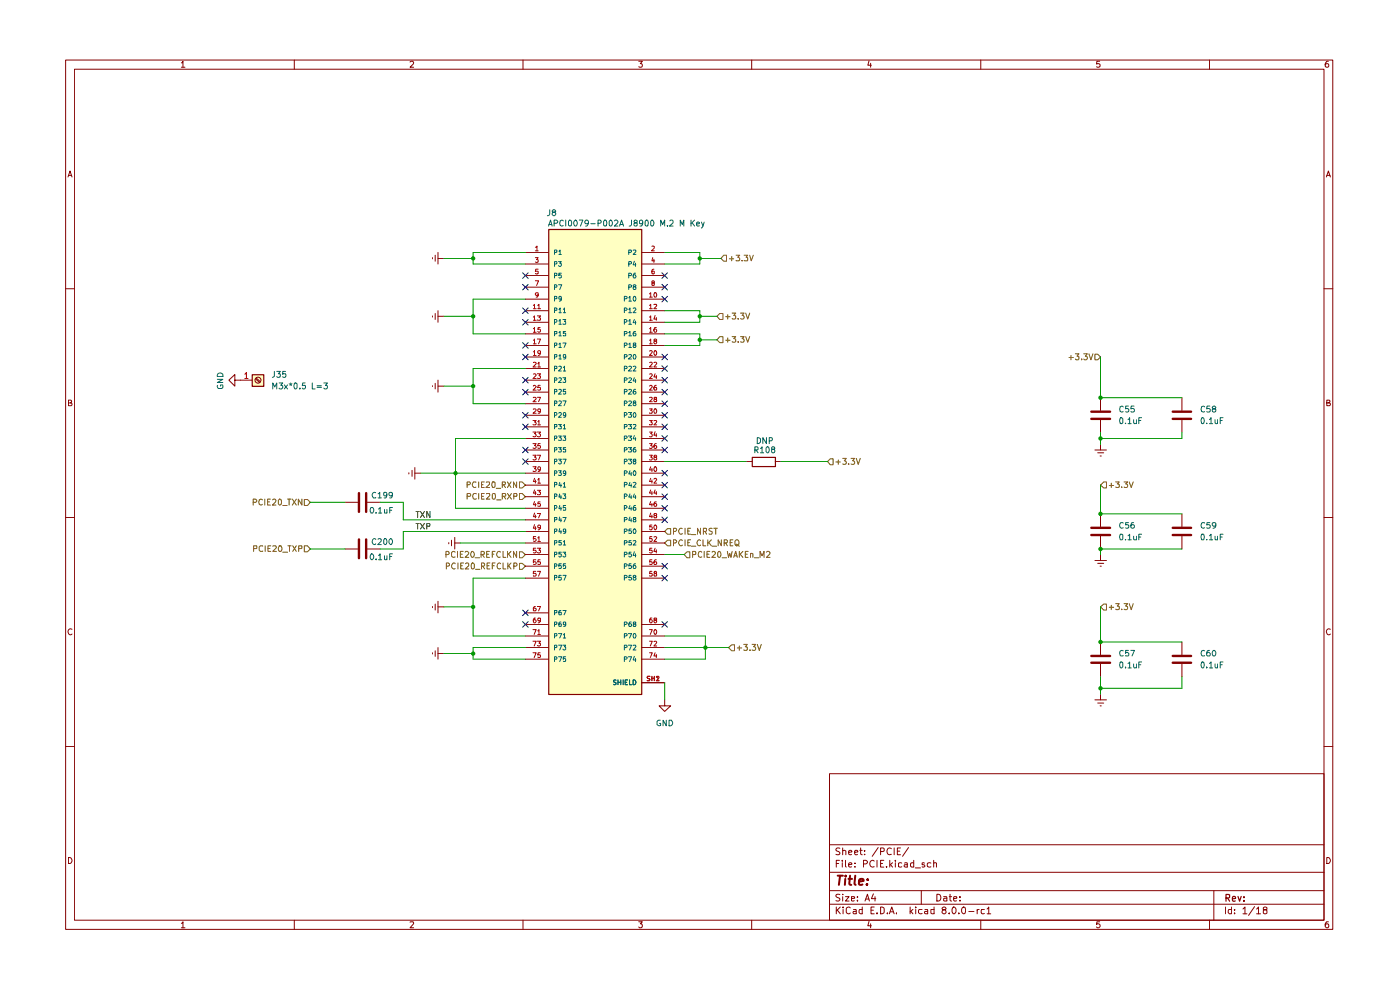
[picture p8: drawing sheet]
<svg xmlns="http://www.w3.org/2000/svg" width="297mm" height="210mm" viewBox="0 0 297 210" stroke-linecap="round" stroke-linejoin="round" font-family="sans-serif">
<g fill="none" stroke="#840000" stroke-width=".21">
<path d="M13.9 12.7h268.8v184.4h-268.8zM15.8 14.7h265.1v180.5h-265.1zM38.5 13.3h.1l.2-.3v1.3M38.5 14.3h.7M62.4 12.7v2M87 13.2l.5-.2 .3 .2-.1 .4-.7 .7h.8M110.9 12.7v2M135.5 13h.8l-.5 .5 .4 .1v.6h-.7M159.5 12.7v2M184.4 12.9l-.3 .9h.8M184.7 13.4v.9M208.1 12.7v2"/>
<path d="M233.3 13h-.6l-.1 .6h.7v.6h-.7M256.6 12.7v2M281.8 13a.71 .71 0 0 0-.7 .5 .71 .71 0 0 0 .3 .8l.4-.1v-.6l-.4-.1-.3 .3M14.4 37.5l.5-1.2 .4 1.2M14.5 37.2h.7M281.4 37.5l.4-1.2 .4 1.2M281.5 37.2h.6M13.9 61.3h1.9M280.9 61.3h1.8M14.5 85.5h.4l.3-.3-.2-.3h-.5v1.2h.6l.2-.5-.4-.1M281.5 85.5h.4l.2-.3-.1-.3h-.5v1.2h.6l.1-.5-.3-.1M13.9 109.8h1.9"/>
<path d="M280.9 109.8h1.8M15.3 133.5a.59 .59 0 0 0-.9 .5 .59 .59 0 0 0 .8 .6l.1-.1M282.2 133.5a.59 .59 0 0 0-.8 .5 .59 .59 0 0 0 .7 .6l.1-.1M13.9 158.4h1.9M280.9 158.4h1.8M176 164.1h104.9v31.1h-104.9zM176 179.2h104.9M178.2 180l-.6-.1-.3 .2 .1 .4 .8 .4-.1 .3h-.8M178.8 179.9v1.4M182.6 179.9v1.2l.3 .2M186.3 179.8l-1.3 1.8M189.7 179.9v1.4"/>
<path d="M191 179.9h-.6v1.4h.6M192.7 179.8l-1.2 1.8M14.5 181.9a.65 .65 0 0 1 .8 .6 .65 .65 0 0 1-.8 .7zM38.5 195.9l.3-.4v1.3M38.5 196.8h.7M62.4 195.2v1.9M87 195.6l.7-.1 .1 .3-.8 1h.8M110.9 195.2v1.9M135.5 195.5h.8l-.5 .5 .5 .2-.1 .5-.5 .1-.2-.2M159.5 195.2v1.9M176 191.8h104.9M176 188.9h104.9"/>
<path d="M176 185h104.9M177.4 192.4v1.4M177.4 183.2h.5M177.6 193l.7 .8M178.1 182.5h-.7v1.4M178.2 189.8h-.8l-.1 .3 .8 .4 .1 .4-.3 .2-.6-.1M178.3 192.4l-.9 .8M178.7 182.5v.2M178.7 183v.9M178.8 189.7v.1M178.8 180.5l.4-.1 .2 .1v.8M178.8 190.2v.9"/>
<path d="M178.9 192.4v.2M178.9 192.9v.9M179.4 190.2h.7l-.7 .9h.7M179.4 182.5v1.3l.1 .1M180 183.4l.7-.1-.2-.3-.5 .2v.6l.3 .1 .3-.1M180 180.8l.7-.1-.2-.3-.5 .1v.6l.3 .2 .3-.1M180.4 192.6l-.4-.2-.5 .3 .1 1 .4 .1 .4-.1M180.6 190.6l.7-.1-.1-.3h-.6v.8h.6M181.1 192.9h.5v.9M181.3 180.8l.7-.1-.2-.3h-.3l-.2 .1v.6l.2 .2 .4-.1M181.4 183.8v.1M181.4 183.1v.1"/>
<path d="M181.6 193.2l-.5 .1-.1 .2 .1 .3h.5M181.9 191v.1M181.9 190.2v.2M182.4 180.4h.5M182.9 192.9h-.5l-.2 .7a.45 .45 0 0 0 .7 .2M182.9 192.4v1.4M183.2 183.3l.6-.1 .2-.5-.3-.2h-.5v1.4M183.4 181.2v.1M183.4 180.5h.1M183.5 191.1l.5-1.4 .4 1.4M183.7 190.7h.7M184.4 195.4l-.3 1h.8"/>
<path d="M184.7 196v.8M184.8 193.1h.5M185.3 189.6l-.4 1h.9M185.5 192.4h-.7v1.4h.7M185.5 182.7a.65 .65 0 0 0-1 .5 .65 .65 0 0 0 .9 .6h.1M185.6 190.2v.9M186 193.7v.1M186 182.5v1.4M186.8 192.4h.3l.5 .3v.8l-.5 .3h-.3zM186.8 180.6l.7-.1 .1-.5-.3-.1h-.5v1.4M186.8 183.2h.4M187.5 182.5h-.7v1.4h.7"/>
<path d="M188.1 183.8v.1M188.3 193.7v.1M188.7 193.8l.5-1.4 .5 1.4M188.8 182.5v1.4M188.8 193.4h.7M188.9 183.4l.5 .5M189.1 180a.68 .68 0 0 0-1 .5 .68 .68 0 0 0 .7 .8l.3-.1M189.4 183l-.6 .5M189.9 182.5v.2M189.9 183v.9M190.2 193.7v.1M190.4 180.5h.5"/>
<path d="M191.3 183.1h-.7v.7h.7M191.9 183.1h.6v.8M192.5 183.3l-.6 .1-.1 .2 .3 .3 .4-.1M193.1 192.4v1.4M193.2 193.3l.5 .5M193.7 192.9l-.6 .5M193.8 183.1l-.4-.1-.2 .3v.5h.6M193.8 182.5v1.4M194.2 184.1h1.1M194.3 192.4v.2M194.3 192.9v.9M195.4 188.9v2.9"/>
<path d="M195.6 192.9h-.6l-.1 .7a.52 .52 0 0 0 .7 .2M196.1 183.1h-.5v.3l.5 .1 .1 .3-.2 .1-.4-.1M196.2 192.9h.5l.1 .9M196.8 193.2l-.6 .1-.1 .2 .3 .3h.4M197.5 183.1l-.4-.1-.4 .3 .1 .5h.7M198.1 183.1h.6v.8M198.1 182.5v1.4M198.2 192.9l-.7 .1v.7l.2 .1h.5M198.2 192.4v1.4M198.7 189.7a.73 .73 0 0 1 .9 .7 .73 .73 0 0 1-.9 .7zM200.2 190.2h.6l.1 .9M200.2 193l-.4-.3 .4-.3h.2l.3 .3-.3 .3a.45 .45 0 0 0-.6 .4 .45 .45 0 0 0 .6 .4l.3-.2-.3-.6"/>
<path d="M200.9 190.5l-.7 .1v.4h.7M201.4 193.7v.1M201.4 190.2h.5M201.5 189.7v1.3l.4 .1M202.1 192.5l.4-.1a.8 .8 0 0 1 .3 .8 .8 .8 0 0 1-.5 .6 .97 .97 0 0 1-.2-1.3zM202.3 190.6l.7-.1-.1-.3h-.5l-.1 .2v.6l.2 .1 .4-.1M203.4 193.7v.1M203.7 191v.1M203.7 190.2v.2M204.1 192.7l.3-.3a.83 .83 0 0 1 .1 1.4h-.2a.9 .9 0 0 1-.2-1.1zM205.5 193.3h1.1M207.3 192.9v.9"/>
<path d="M207.7 192.9h-.2l-.2 .3M208.1 195.2v1.9M208.8 192.9h-.6l-.1 .3 .1 .6h.6M209.4 192.8l.4-.4v1.4M209.4 193.8h.8M233.3 195.5h-.6l-.1 .6 .2-.1h.3l.3 .2v.3l-.3 .3h-.3l-.2-.2M256.6 195.2v1.9M257.5 188.9v6.3M260 192.4v1.4M261.2 192.9h-.5l-.1 .3v.4l.2 .2h.4M261.2 192.4v1.4M261.9 193.7v.1"/>
<path d="M261.9 192.9v.2M263.7 192.8l.4-.4v1.4M263.7 193.8h.8M266.1 192.3l-1.2 1.9M266.6 192.8l.4-.4v1.4M266.6 193.8h.8M268.3 193l-.3-.1v-.3l.3-.2 .4 .1 .1 .4-.8 .3v.5l.3 .1 .5-.1v-.5l-.3-.2M281.5 181.9a.65 .65 0 0 1 .7 .6 .65 .65 0 0 1-.7 .7zM281.8 195.5h-.4l-.3 .5v.5l.3 .3 .4-.1v-.7h-.4l-.3 .2"/>
</g>
<path d="M260.1 190.5l.7-.1 .1-.6-.8-.1v1.5M260.4 190.5l.5 .7M261.4 190.7l.7-.1-.1-.4h-.5l-.1 .7 .2 .3 .4-.1M262.6 190.2l.4 1 .3-1M263.9 191v.2M263.9 190.2v.2" fill="none" stroke="#840000" stroke-width=".25"/>
<path d="M177.7 185.8h1.1M178.2 185.8l-.2 1.9M179.3 186.4l-.1 1.3M179.4 185.8v.1M180 186.4h.8M180.3 185.8l-.1 1.6 .4 .3M181.4 185.8l-.1 1.6 .2 .3M182.2 187l1-.1-.1-.4a.6 .6 0 0 0-.8 .2v.9h.7M184 187.5l-.1 .2-.1-.1 .2-.1-.1 .2M184.1 186.5v.2" fill="none" stroke="#840000" stroke-width=".42"/>
<g fill="#ffffc2">
<path d="M53.5 79.5h2.4v2.4h-2.4z"/>
<path d="M116.4 48.6h19.7v98.7h-19.7z"/>
</g>
<path d="M232.3 148.5h2.4M232.9 149.1h1.2M233.4 149.7h.2M233.5 147.3v1.2" fill="none" stroke="#840000" stroke-width=".21"/>
<path d="M233.5 102.9l.6-.7h.6v1.3h-.6z" fill="#fff"/>
<path d="M233.5 102.9l.6-.7h.6v1.3h-.6zM235.3 103h1M235.7 102.5v.9M236.7 102.2h.7l-.4 .5 .4 .1v.5h-.7M237.9 103.3v.1M238.5 102.2h.7l-.4 .5 .4 .2-.1 .4h-.6M239.6 102.2l.4 1.2 .4-1.2" fill="none" stroke="#725600" stroke-width=".21"/>
<path d="M232.3 95.5h2.4M232.9 96h1.2M233.4 96.7h.2M233.5 84.4v2.7M233.5 89v2.7M233.5 94.3v1.2M250.7 84.4v2.7M250.7 89v2.7" fill="none" stroke="#840000" stroke-width=".21"/>
<path d="M231.5 88.9h4M231.5 87.3h4M248.8 88.9h3.9M248.8 87.3h3.9" fill="none" stroke="#840000" stroke-width=".51"/>
<path d="M233.5 128.7l.6-.6h.6v1.3h-.6z" fill="#fff"/>
<path d="M233.5 128.7l.6-.6h.6v1.3h-.6zM235.3 128.8h1M235.7 128.4v.9M236.7 128.1h.7l-.4 .5h.4v.6h-.7M237.9 129.2v.1M238.5 128.1h.7l-.4 .5 .4 .2-.1 .4h-.6M239.6 128.1l.4 1.2 .4-1.2" fill="none" stroke="#725600" stroke-width=".21"/>
<path d="M231.5 113.5h4M231.5 112h4M248.8 113.5h3.9M248.8 112h3.9M231.5 139.1h4M248.8 139.1h3.9M231.5 140.6h4M248.8 140.6h3.9" fill="none" stroke="#840000" stroke-width=".51"/>
<path d="M232.3 118.9h2.4M232.9 119.5h1.2M233.5 109v2.7M233.5 113.7v2.8M233.5 117.6v1.3M250.7 109v2.7M250.7 113.7v2.8M233.4 120.1h.2M233.5 136.2v2.7M250.7 136.2v2.7M233.5 140.8v2.7M250.7 140.8v2.7" fill="none" stroke="#840000" stroke-width=".21"/>
<path d="M232.3 75.1h.6l.6 .6-.6 .6h-.6z" fill="#fff"/>
<path d="M226.8 75.8h.9M227.2 75.4v.9M228.1 75.1h.8l-.4 .5h.4v.6l-.2 .1h-.4l-.2-.1M229.5 76.2v.1M229.9 75.1h.8l-.5 .5 .5 .2-.1 .4-.5 .1-.2-.1M231 75.1l.4 1.2 .5-1.2M232.3 75.1h.6l.6 .6-.6 .6h-.6z" fill="none" stroke="#725600" stroke-width=".21"/>
<path d="M91.7 54.6v.3M92.3 54.1v1.3M92.9 53.5v2.5M92.9 54.8h1.3M91.7 67v.3M92.3 66.5v1.3M92.9 67.1h1.3M92.9 65.9v2.5M91.7 81.8v.2M92.3 81.3v1.2M92.9 80.6v2.6M92.9 81.9h1.3" fill="none" stroke="#840000" stroke-width=".21"/>
<path d="M152.1 67.1l.6-.6h.7v1.3h-.7z" fill="#fff"/>
<path d="M152.7 66.5h.7v1.3h-.7l-.6-.7zM154 67.2h.9M154.4 66.8v.9M155.3 66.4h.8l-.4 .5 .4 .1v.6h-.8M156.6 67.6v.1M157.1 66.4h.8l-.5 .5 .4 .1v.6h-.7M158.2 66.4l.4 1.3 .4-1.3" fill="none" stroke="#725600" stroke-width=".21"/>
<path d="M152.7 71.4h.7v1.3h-.7l-.6-.6z" fill="#fff"/>
<path d="M152.7 71.4h.7v1.3h-.7l-.6-.6zM154 72.2h.9M154.4 71.7v.9M155.3 71.4h.8l-.4 .4 .4 .2v.5h-.8M156.6 72.5v.1M157.1 71.4h.8l-.5 .4 .4 .1v.6h-.7M158.2 71.4l.4 1.2 .4-1.2" fill="none" stroke="#725600" stroke-width=".21"/>
<path d="M153.5 54.1h.6v1.3h-.6l-.6-.6z" fill="#fff"/>
<path d="M153.5 54.1h.6v1.3h-.6l-.6-.6zM154.7 54.9h1M155.2 54.4v.9M156.2 54.1h.7l-.4 .5 .4 .2v.4l-.1 .1-.6-.1M157.4 55.2v.1M157.9 54.1h.7l-.3 .5 .3 .1v.5h-.7M159 54.1l.4 1.2 .4-1.2" fill="none" stroke="#725600" stroke-width=".21"/>
<g fill="none" stroke="#840000" stroke-width=".21">
<path d="M87.4 99.8v1.2M88 99.2v2.4M86.7 100.3v.2M88 100.4h1.3M91.7 128.6v.3M91.7 138.5v.2M92.3 128.1v1.3M92.3 138v1.2M92.9 128.7h1.3M92.9 127.5v2.5M92.9 137.4v2.4M92.9 138.6h1.3"/>
<path d="M141 148.5v1.2h1.3l-1.3 1.2-1.2-1.2h1.2"/>
</g>
<path d="M110.2 102.2h.6l.7 .7-.7 .6h-.6z" fill="#fff"/>
<g fill="none" stroke="#725600" stroke-width=".21">
<path d="M99.1 102.8h.5l.2-.4-.2-.2h-.5v1.2M101 102.3l-.5-.1a.61 .61 0 0 0-.3 .8 .61 .61 0 0 0 .8 .3M101.6 102.2v1.2M102.1 102.8h.4M102.7 102.2h-.6v1.2h.6M103.2 102.3l.6-.1v.5l-.7 .7h.7M104.4 102.3l.5-.1 .1 .2v.8a.35 .35 0 0 1-.4 .2 .35 .35 0 0 1-.3-.4zM105.3 103.6h.9M106.5 102.8h.6v-.6h-.6v1.2M106.8 102.8l.4 .6M107.6 102.2l.8 1.2M108.4 102.2l-.8 1.2"/>
<path d="M109.6 102.2v1.2l-.7-1.2v1.2M110.2 102.2h.6l.7 .7-.7 .6h-.6z"/>
</g>
<path d="M110.2 104.7h.6l.7 .7-.7 .6h-.6z" fill="#fff"/>
<g fill="none" stroke="#725600" stroke-width=".21">
<path d="M99.1 105.3h.6l.2-.2-.1-.3-.7-.1v1.2M101 104.8v-.1a.66 .66 0 0 0-.7 .4 .66 .66 0 0 0 .2 .8l.5-.1M101.6 104.7v1.2M102.1 105.3h.5M102.7 104.7h-.6v1.2h.6M103.2 104.8l.6-.1 .1 .3-.7 .9h.7M104.5 104.8h.5l.1 .6-.2 .5h-.3l-.2-.2zM105.4 106h.9M106.5 105.3h.6l.2-.2-.1-.3-.7-.1v1.2M106.9 105.3l.4 .6M107.6 104.7l.9 1.2M108.5 104.7l-.9 1.2"/>
<path d="M109 105.3h.6v-.6h-.6v1.2M110.2 104.7h.6l.7 .7-.7 .6h-.6z"/>
</g>
<path d="M110.2 117h.6l.7 .6-.7 .7h-.6z" fill="#fff"/>
<g fill="none" stroke="#725600" stroke-width=".21">
<path d="M94.6 117.6h.6v-.6h-.6v1.2M96.6 117.1l-.4-.1-.4 .3 .1 .8 .3 .1 .4-.1M97.1 117v1.2M97.7 117.6h.4M98.2 117h-.5v1.2h.5M98.7 117.1l.1-.1h.4l.2 .2v.4l-.7 .6h.7M100 117h.2a.68 .68 0 0 1 .4 .6 .68 .68 0 0 1-.4 .6l-.3-.5zM100.8 118.3h.9M102.1 117.6h.6v-.5l-.6-.1v1.2M102.3 117.6l.4 .6M103.2 117.6h.5M103.8 117h-.6v1.2h.6"/>
<path d="M104.4 117.6h.4M105 117h-.6v1.2M106.1 117.1l-.1-.1a.6 .6 0 0 0-.6 .6 .6 .6 0 0 0 .7 .5M106.7 117v1.2h.6M107.6 117v1.2M107.9 117.6l.5 .6M108.4 117l-.8 .7M109.6 117v1.2l-.7-1.2v1.2M110.2 117h.6l.7 .6-.7 .7h-.6z"/>
</g>
<path d="M110.2 119.5h.6l.7 .6-.7 .7h-.6z" fill="#fff"/>
<g fill="none" stroke="#725600" stroke-width=".21">
<path d="M96.6 119.6v-.1a.58 .58 0 0 0-.8 .6 .58 .58 0 0 0 .8 .5M97.1 119.4v1.3M98.3 119.4h-.6v1.3h.6M98.8 119.6l.1-.2h.4l.1 .2v.4l-.7 .7h.7M100.2 119.4l.4 .3v.7l-.4 .3a.9 .9 0 0 1 0-1.3zM103.9 119.4h-.6v1.3h.6M105 119.4h-.6v1.3M106.2 119.6l-.1-.1a.61 .61 0 0 0-.7 .3 .61 .61 0 0 0 .1 .7l.4 .2 .3-.1M106.7 119.4v1.3h.6M107.7 119.4v1.3M108.4 119.4l-.7 .8M110.2 119.5h.6l.7 .6-.7 .7h-.6z"/>
<path d="M94.7 120.1l.6-.1 .1-.3-.3-.3h-.4v1.3M97.7 120h.4M100.9 120.8h.9M102.1 120.1l.6-.1v-.5l-.6-.1v1.3M102.4 120.1l.4 .6M103.3 120h.5M104.4 120h.5M107.9 120l.5 .7M109 120.1l.6-.1v-.5l-.6-.1v1.3"/>
</g>
<path d="M73.2 116.5h2.7M73.2 106.5h2.7M77.9 116.5h2.7M77.9 106.5h2.7M95.2 115.1v.3M95.8 114.6v1.2M96.5 115.2h1.2M96.5 114v2.5" fill="none" stroke="#840000" stroke-width=".21"/>
<path d="M76.2 104.6v4M76.2 114.4v4M77.7 104.6v4M77.7 114.4v4" fill="none" stroke="#840000" stroke-width=".51"/>
<path d="M88.3 111h.6M88.3 108.5h.6M88.6 108.5v1.3M88.6 111v1.2M89.2 111l.8 1.2M89.2 108.5l.8 1.3M90 111l-.8 1.2M90 108.5l-.8 1.3M90.5 111.6h.6v-.6h-.6v1.2M91.2 108.5v1.3l-.7-1.3v1.3" fill="none" stroke="#0f0f0f" stroke-width=".21"/>
<path d="M64.6 106h.6l.6 .5-.6 .7h-.6z" fill="#fff"/>
<g fill="none" stroke="#725600" stroke-width=".21">
<path d="M53.7 106.5h.7l.1-.4-.3-.2h-.5v1.2M55.7 106l-.3-.1a.65 .65 0 0 0-.5 .6 .65 .65 0 0 0 .5 .6l.3-.1M56.2 105.9v1.2M56.8 106.5h.4M57.4 105.9h-.6v1.2h.6M57.9 106l.4-.1 .2 .3-.7 .9h.7M59.3 105.9a.68 .68 0 0 1 .4 .6 .68 .68 0 0 1-.4 .6l-.3-.2v-.8zM60 107.2h.9M61 105.9h.8M61.3 105.9v1.2M62 105.9l.9 1.2M62.9 105.9l-.9 1.2"/>
<path d="M64 105.9v1.2l-.7-1.2v1.2M64.6 106h.6l.6 .5-.6 .7h-.6z"/>
</g>
<path d="M64.6 115.8h.6l.6 .7-.6 .5h-.6z" fill="#fff"/>
<g fill="none" stroke="#725600" stroke-width=".21">
<path d="M53.8 116.4h.6l.1-.5-.7-.1v1.2M55.7 115.9l-.5-.1-.2 .2v.7l.2 .3 .5-.1M56.3 115.8v1.2M56.8 116.4h.5M57.4 115.8h-.6v1.2h.6M57.9 115.9l.6-.1 .1 .2-.7 1h.7M59.2 115.8l.4 .1a.94 .94 0 0 1 0 1.1l-.4-.1a.87 .87 0 0 1 0-1.1zM60 117.1h1M61.1 115.8h.7M61.4 115.8v1.2M62.1 115.8l.8 1.2M62.9 115.8l-.8 1.2"/>
<path d="M63.4 116.4h.6v-.5l-.6-.1v1.2M64.6 115.8h.6l.6 .7-.6 .5h-.6z"/>
</g>
<g fill="none" stroke="#840000" stroke-width=".21">
<path d="M49.8 80.6v-1.1l-1.2 1.1 1.2 1.3v-1.3h3.7M54.2 80.4l.9 .7M54.4 80.2l.8 .8"/>
<circle cx="54.7" cy="80.6" r=".64"/>
</g>
<path d="M53.5 79.5h2.5v2.5h-2.5z" fill="none" stroke="#840000" stroke-width=".25"/>
<path d="M51.9 79.4l.4-.4v1.3M51.9 80.3h.7" fill="none" stroke="#a90000" stroke-width=".21"/>
<path d="M145.2 117.6l.5-.6h.6v1.3h-.6z" fill="#fff"/>
<g fill="none" stroke="#725600" stroke-width=".21">
<path d="M145.7 117h.6v1.3h-.6l-.5-.7zM146.9 117.6h.7v-.5l-.2-.1h-.5v1.2M148.9 117.1l-.3-.1a.65 .65 0 0 0-.5 .6 .65 .65 0 0 0 .5 .6l.3-.1M149.4 117v1.2M150 117.6h.4M150.6 117h-.6v1.2h.6M151.1 117.1l.4-.1 .3 .4-.8 .8h.8M152.5 117a.68 .68 0 0 1 .5 .6 .68 .68 0 0 1-.5 .6l-.2-.2v-.8zM153.2 118.3h.9M154.3 117l.3 1.2 .2-.8 .3 .8 .2-1.2M155.7 118.2l.4-1.2 .3 1.2M155.7 117.9h.6"/>
<path d="M156.8 117v1.2M157 117.6l.6 .6M157.6 117l-.8 .7M158.1 117.6h.4M158.7 117h-.6v1.2h.6M159.2 117.6l.2-.2 .3 .1v.7M159.2 117.4v.8M160.1 118.3h.9M161.2 118.2v-1.2l.5 .9 .4-.9v1.2M162.6 117.1l.2-.1h.3l.3 .2-.1 .4-.7 .6h.8"/>
</g>
<path d="M141 115.2l.6-.6h.7v1.2h-.7z" fill="#fff"/>
<g fill="none" stroke="#725600" stroke-width=".21">
<path d="M141.6 114.6h.7v1.2h-.7l-.6-.6zM142.9 115.2h.4l.2-.3-.2-.4h-.4v1.3M144.7 114.7l-.1-.2a.64 .64 0 0 0-.6 .6 .64 .64 0 0 0 .6 .7l.1-.2M145.3 114.5v1.3M145.9 115.1h.4M146.5 114.5h-.6v1.3h.6M146.7 115.9h.9M148.6 114.7l-.2-.2a.65 .65 0 0 0-.5 .6 .65 .65 0 0 0 .5 .7l.2-.2M149.1 114.5v1.3h.6M150.2 114.5v1.3M150.3 115l.6 .8M150.9 114.5l-.7 .8"/>
<path d="M151.1 115.9h.9M153 114.5v1.3l-.6-1.3v1.3M153.6 115.2h.5l.2-.2v-.3l-.2-.2h-.5v1.3M154 115.2l.3 .6M154.9 115.1h.4M155.5 114.5h-.6v1.3h.6M156 114.7l.2-.2 .5 .2 .1 .7-.4 .4-.4-.2zM156.2 115.4l.6 .5"/>
</g>
<path d="M141.6 112.1h.7v1.2h-.7l-.6-.6z" fill="#fff"/>
<g fill="none" stroke="#725600" stroke-width=".21">
<path d="M141 112.7l.6-.6h.7v1.2h-.7zM142.9 112.7h.4l.2-.2v-.4h-.6v1.2M144.7 112.1h-.1a.64 .64 0 0 0-.6 .6 .64 .64 0 0 0 .6 .6l.1-.1M145.3 112.1v1.2M145.9 112.6h.4M146.5 112.1h-.6v1.2h.6M146.7 113.4h.9M148.6 112.1v1.2l-.7-1.2v1.2M149.2 112.7h.5l.2-.1v-.5h-.7v1.2M149.6 112.7l.3 .6M151.1 112.1h-.4l-.3 .2 .1 .3 .6 .2v.4l-.2 .1-.5-.1M151.4 112.1h.8"/>
<path d="M151.8 112.1v1.2"/>
</g>
<path d="M116.4 48.7h19.7v98.6h-19.7z" fill="none" stroke="#840000" stroke-width=".25"/>
<g fill="none" stroke="#840000" stroke-width=".21">
<path d="M111.5 53.5h4.9M111.5 56h4.9M111.5 58.5h4.9M136.1 53.5h4.9M136.1 56h4.9M136.1 58.5h4.9M111.5 63.5h4.9M111.5 65.9h4.9M111.5 68.4h4.9M111.5 70.8h4.9M111.5 73.3h4.9M111.5 75.7h4.9"/>
<path d="M111.5 78.2h4.9M111.5 60.9h4.9M136.1 63.5h4.9M136.1 65.9h4.9M136.1 68.4h4.9M136.1 70.8h4.9M136.1 73.3h4.9M136.1 75.7h4.9M136.1 78.2h4.9M136.1 60.9h4.9M111.5 80.6h4.9M111.5 83.2h4.9"/>
<path d="M111.5 85.6h4.9M111.5 88.1h4.9M111.5 90.5h4.9M111.5 93h4.9M111.5 95.5h4.9M111.5 97.9h4.9M136.1 80.6h4.9M136.1 83.2h4.9M136.1 85.6h4.9M136.1 88.1h4.9M136.1 90.5h4.9M136.1 93h4.9"/>
<path d="M136.1 95.5h4.9M136.1 97.9h4.9M111.5 100.4h4.9M111.5 102.9h4.9M111.5 105.4h4.9M111.5 107.8h4.9M111.5 110.3h4.9M111.5 112.7h4.9M111.5 115.2h4.9M111.5 117.6h4.9M136.1 100.4h4.9M136.1 102.9h4.9"/>
<path d="M136.1 105.4h4.9M136.1 107.8h4.9M136.1 110.3h4.9M136.1 112.7h4.9M136.1 115.2h4.9M136.1 117.6h4.9M111.5 120.1h4.9M111.5 122.6h4.9M111.5 130h4.9M111.5 132.5h4.9M111.5 134.9h4.9M111.5 137.4h4.9"/>
<path d="M111.5 139.8h4.9M136.1 120.1h4.9M136.1 122.6h4.9M136.1 132.5h4.9M136.1 134.9h4.9M136.1 137.4h4.9M136.1 139.8h4.9M136.1 144.8h4.9"/>
</g>
<g fill="none" stroke="#006464" stroke-width=".21">
<path d="M117.6 53.5h.5v-.5h-.5v1M117.6 56l.5-.1v-.4h-.5v1M117.6 58.5h.5v-.5l-.5-.1v1.1M118.5 55.5h.6l-.4 .3 .4 .1v.4l-.2 .2-.4-.2M118.6 53.3l.2-.3v1M118.6 54h.5M119.1 57.9h-.5v.6l.1-.2 .4 .2v.4h-.5M133.4 53.5l.6-.1-.1-.4h-.5v1M133.4 56l.6-.2-.1-.3h-.5v1M133.4 58.5h.5l.1-.4-.6-.2v1.1M134.3 53.1l.5-.1 .1 .2-.6 .8h.6M134.6 55.4l-.3 .8h.6"/>
<path d="M134.8 57.9h-.2a.7 .7 0 0 0-.1 1.1h.2l.2-.5-.2-.2h-.2l-.2 .2M134.8 55.8v.7M117.6 65.8h.5v-.4l-.5-.1v1M117.6 68.4h.4l.1-.2-.1-.4h-.4v1M117.6 70.8l.5-.1v-.3l-.5-.1v.9M117.6 73.3l.5-.1v-.4h-.5v.9M117.6 75.7l.5-.1v-.3l-.5-.1v1M117.6 78.2h.5v-.4l-.5-.1v1M117.6 60.9h.5v-.4l-.5-.1v1M117.6 63.4h.5v-.5h-.5v1M118.5 60.4h.7l-.5 1M118.6 65.7l.2-.4v1"/>
<path d="M118.6 68.1l.2-.3v1M118.6 70.6l.2-.3v.9M118.6 73l.2-.2v.9M118.6 75.5l.2-.3v1M118.6 77.8h.5v.3l-.6 .6h.6M118.6 66.3h.5M118.6 68.8h.5M118.6 71.2h.5M118.6 73.7h.5M118.6 76.2h.5M119.1 63.3l-.1 .2h-.3l-.1-.6h.5v.7l-.4 .3M119.4 67.8h.6l-.2 .4 .2 .1v.4h-.6"/>
<path d="M119.4 72.8h.7l-.4 .9M119.5 65.7l.3-.4v1M119.5 77.9l.3-.2v1M119.5 66.3h.5M119.5 78.7h.5M120 70.3h-.5v.4h.5l-.1 .5h-.4M120 75.6l-.1 .2h-.3l-.1-.5h.5v.7l-.4 .2M132.5 63.4h.4l.1-.4-.5-.1v1M132.5 65.8h.4l.1-.1v-.3l-.5-.1v1M132.5 68.4h.3l.2-.4-.2-.2h-.3v1M132.5 70.8l.5-.1v-.2l-.1-.2h-.4v.9M132.5 73.3l.5-.1v-.3l-.1-.1h-.4v.9"/>
<path d="M132.5 75.7l.5-.1v-.2l-.1-.2h-.4v1M132.5 78.2h.4l.1-.4-.5-.1v1M133.4 63.2l.2-.3v1M133.4 65.7l.2-.4v1M133.4 68.1l.2-.3v1M133.4 70.6l.2-.3v.9M133.4 73l.2-.2v.9M133.4 75.3l.5-.1 .1 .3-.7 .7h.7M133.4 77.8l.3-.1 .3 .2-.7 .8h.7M133.4 60.9h.5l.1-.3-.6-.2v1M133.4 63.9h.6M133.4 66.3h.6"/>
<path d="M133.4 68.8h.6M133.4 71.2h.6M133.4 73.7h.6M134.3 65.4l.4-.1 .2 .3-.6 .7h.6M134.3 77.8l.4-.1 .2 .1-.6 .9h.6M134.4 62.9h.2a.55 .55 0 0 1 .3 .5 .55 .55 0 0 1-.3 .5l-.3-.4zM134.4 75.3l.1-.1a.47 .47 0 0 1 .4 .5 .47 .47 0 0 1-.4 .5l-.2-.4zM134.5 73.2l-.2-.3 .1-.1h.4v.3l-.4 .1-.1 .2 .1 .3h.4l.1-.3-.2-.2M134.5 60.8l-.2-.1 .2-.3 .4 .2-.1 .2h-.3l-.2 .2 .2 .4 .4-.1-.2-.5M134.6 67.8l-.3 .6h.6M134.8 70.3h-.3l-.2 .4 .1 .5h.4l.1-.4-.2-.2-.4 .2M134.8 68.1v.7"/>
<path d="M117.6 80.6h.5v-.4l-.5-.1v1M117.6 83.1h.5v-.4l-.5-.1v1M117.6 85.5h.5v-.4l-.5-.1v1.1M117.6 88.1h.4l.1-.2-.1-.4h-.4v1M117.6 90.5h.5v-.5h-.5v1M117.6 93l.5-.1v-.4h-.5v.9M117.6 95.5l.5-.1v-.5h-.5v1M117.6 97.9l.5-.1v-.3l-.5-.1v1M118.5 90h.6l-.4 .4 .4 .1v.4h-.6M118.5 92.5h.6l-.4 .3 .4 .1v.4h-.6M118.5 94.9h.6l-.4 .4 .4 .1v.4h-.6M118.5 97.4h.6l-.4 .3 .4 .1v.4l-.2 .2-.4-.2"/>
<path d="M118.5 99.9h.6l-.4 .4 .4 .1v.4h-.6M118.6 80.2h.5v.4l-.6 .5h.6M118.6 82.7h.5v.3l-.6 .6h.6M118.6 85.1h.5v.4l-.6 .6h.6M118.6 87.7l.1-.2h.2l.2 .4-.6 .6h.6M119.4 80.1h.6l-.2 .5h.2v.5h-.6M119.4 85h.7l-.4 1.1M119.4 92.5h.6l-.2 .3 .2 .1v.4h-.6M119.4 97.4h.7l-.4 1M119.5 90.3l.3-.3v1M119.5 91h.5M120 82.6h-.5v.5h.5v.4h-.5"/>
<path d="M120 87.9l-.2 .3-.3-.1v-.4l.2-.2 .3 .2-.1 .7-.3 .1M120 94.9h-.5v.5h.5l-.1 .5-.4-.1M132.5 80.6h.4l.1-.3-.5-.2v1M132.5 83.1h.4l.1-.3-.5-.2v1M132.5 85.5h.4l.1-.1v-.3l-.5-.1v1.1M132.5 88.1h.3l.2-.3-.2-.3h-.3v1M132.5 90.5h.5v-.3l-.1-.2h-.4v1M132.5 93l.5-.1v-.2l-.1-.2h-.4v.9M132.5 95.5l.5-.1v-.3l-.1-.2h-.4v1M132.5 97.9l.5-.1v-.2l-.1-.2h-.4v1M133.3 87.5h.7l-.4 .4h.3l.1 .2-.1 .4-.6-.1M133.3 90h.7l-.4 .4 .4 .1-.1 .5-.6-.1"/>
<path d="M133.3 92.5h.7l-.4 .3 .4 .2-.1 .4-.6-.1M133.3 94.9h.7l-.4 .4 .4 .2-.1 .4-.6-.1M133.3 97.4h.7l-.4 .3 .4 .3-.1 .3-.4 .1-.2-.2M133.4 80.2l.3-.1 .3 .3-.7 .7h.7M133.4 82.7l.3-.1 .3 .3-.7 .7h.7M133.4 85.1l.3-.1 .3 .4-.7 .7h.7M133.6 99.9l-.2 .6h.6M134.3 90.1l.5-.1 .1 .2-.6 .8h.6M134.4 99.9h.2a.55 .55 0 0 1 .3 .5 .55 .55 0 0 1-.3 .5l-.3-.4zM134.5 85.5l-.2-.2 .1-.2 .3-.1 .2 .3-.1 .2h-.3l-.2 .2 .2 .4 .4-.2-.2-.4M134.5 97.8l-.2-.1 .1-.3h.4l.1 .3-.6 .3 .2 .4h.2l.2-.2-.2-.4M134.6 80.1l-.3 .7h.6"/>
<path d="M134.6 87.5a.53 .53 0 0 1 .3 .5 .53 .53 0 0 1-.4 .5l-.2-.6zM134.6 92.4l-.3 .7h.6M134.8 82.6h-.2a.7 .7 0 0 0-.1 1h.2l.2-.4-.1-.2h-.4l-.1 .2M134.8 94.9h-.3l-.2 .5 .1 .5h.4l.1-.4-.2-.2-.4 .2M134.8 80.5v.6M134.8 92.8v.6M117.6 100.4h.5v-.5h-.5v1M117.6 102.8h.5v-.4l-.5-.1v1M117.6 105.3h.5v-.4l-.5-.1v1M117.6 107.8h.4l.1-.2-.1-.4h-.4v1M117.6 110.3l.5-.1v-.4h-.5v.9M117.6 112.7l.5-.1v-.3l-.5-.1v1"/>
<path d="M117.6 115.2l.5-.1v-.3l-.5-.1v.9M117.6 117.6h.5v-.4l-.5-.1v1M118.7 102.3l-.1 .7h.6M118.7 104.8l-.1 .6h.6M118.7 107.2l-.1 .7h.6M118.7 109.7l-.1 .7h.6M118.7 112.1l-.1 .7h.6M119 102.7v.6M119 105.1v.7M119 107.6v.6M119 110v.7M119 112.6v.6"/>
<path d="M119.1 114.7h-.5v.4h.5l-.1 .5-.4-.1M119.1 117.1h-.5v.5h.5v.4l-.2 .1h-.2l-.1-.1M119.1 119.6h-.5v.5l.1-.2 .4 .2v.4h-.5M119.4 104.8h.6l-.2 .4 .2 .1v.4h-.6M119.4 109.8h.7l-.4 .9M119.4 117.1h.6l-.2 .4 .2 .1v.4l-.2 .1-.4-.1M119.5 102.7l.3-.4v1M119.5 114.9l.3-.2v.9M119.5 103.3h.5M119.5 115.6h.5M120 100.3l-.1 .2h-.3l-.1-.6h.5v.7l-.4 .3M120 107.2h-.5v.5l.4-.1 .1 .6h-.5"/>
<path d="M120 112.6l-.2 .2-.3-.1v-.4h.5v.7l-.4 .2M120 119.6h-.5v.5l.1-.2 .4 .2v.4h-.5M132.5 100.4h.4l.1-.4-.5-.1v1M132.5 102.8h.4l.1-.3-.5-.2v1M132.5 105.3h.4l.1-.2v-.2l-.5-.1v1M132.5 107.8h.3l.2-.3-.2-.3h-.3v1M132.5 110.3l.5-.1v-.3l-.1-.1h-.4v.9M132.5 112.7l.5-.1v-.2l-.1-.2h-.4v1M132.5 115.2l.5-.1v-.3l-.1-.1h-.4v.9M132.5 117.6h.5v-.3l-.1-.2h-.4v1M133.6 102.3l-.2 .7h.6M133.6 104.8l-.2 .6h.6"/>
<path d="M133.6 107.2l-.2 .7h.6M133.6 109.7l-.2 .7h.6M133.9 112.2h-.4l-.1 .4h.3l.3 .1-.1 .5-.5-.1M133.9 114.7h-.4l-.1 .4 .3-.1 .3 .2-.1 .4-.5-.1M133.9 117.1h-.4l-.1 .5a.35 .35 0 0 1 .6 .1 .35 .35 0 0 1-.4 .4l-.2-.1M133.9 119.6h-.4l-.1 .5 .2-.2a.35 .35 0 0 1 .4 .5 .35 .35 0 0 1-.6 .1M133.9 100.2v.7M133.9 102.7v.6M133.9 105.1v.7M133.9 107.6v.6M133.9 110v.7M134.3 102.4l.4-.1 .2 .2-.6 .8h.6"/>
<path d="M134.3 114.8l.5-.1 .1 .1-.6 .8h.6M134.5 110.2l-.2-.3 .1-.1h.4v.3l-.4 .1-.1 .2 .1 .3h.4l.1-.3-.2-.2M134.5 112.2a.47 .47 0 0 1 .4 .5 .47 .47 0 0 1-.4 .5l-.2-.4zM134.6 104.8l-.3 .6h.6M134.6 117l-.3 .8h.6M134.8 107.2h-.2l-.3 .4 .1 .6h.4v-.6h-.4l-.1 .2M134.8 119.6h-.2a.7 .7 0 0 0-.1 1h.2l.2-.4-.2-.3h-.2l-.2 .3M134.8 105.1v.7M134.8 117.5v.6M117.6 120.1h.5v-.4l-.5-.1v1M117.6 122.5h.5v-.4l-.5-.1v1.1M117.6 130l.5-.1v-.4h-.5v.9"/>
<path d="M117.6 132.5l.5-.1v-.5h-.5v1M117.6 134.9l.5-.1v-.3l-.5-.1v.9M117.6 137.4l.5-.1v-.4h-.5v1M117.6 139.8h.5v-.4l-.5-.1v1M118.5 134.4h.7l-.5 .9M118.5 136.9h.7l-.5 1M118.5 139.3h.7l-.5 1M119 129.5l-.4 .2v.6h.5v-.4l-.4-.1-.1 .2M119 131.9l-.4 .2v.7h.5v-.4l-.4-.1-.1 .2M119.1 122h-.5v.5h.5v.5h-.5M119.4 122h.7l-.4 1.1M119.4 129.5h.7l-.4 .9"/>
<path d="M119.4 136.9h.6l-.2 .3 .2 .1v.4l-.2 .2-.4-.2M119.5 134.7l.3-.3v.9M119.5 135.3h.5M120 132.4l-.2 .1h-.3v-.5h.5v.7l-.4 .2M120 139.3h-.5v.5l.1-.1 .4 .1v.4h-.5M132.5 120.1h.4l.1-.3-.5-.2v1M132.5 122.5h.4l.1-.3-.5-.2v1.1M132.5 132.5l.5-.1v-.3l-.1-.2h-.4v1M132.5 134.9l.5-.1v-.2l-.1-.2h-.4v.9M132.5 137.4l.5-.1v-.3l-.1-.1h-.4v1M132.5 139.8h.4l.1-.3-.5-.2v1M133.3 134.4h.7l-.4 .9"/>
<path d="M133.3 136.9h.7l-.4 1M133.3 139.3h.7l-.4 1M133.9 122h-.4l-.1 .5h.5l.1 .4-.3 .2-.3-.1M133.9 131.9h-.3l-.2 .5 .1 .5h.4v-.5l-.3-.1-.2 .2M134.3 136.9h.5l.1 .1-.6 .9h.6M134.4 134.5l.1-.1a.47 .47 0 0 1 .4 .5 .47 .47 0 0 1-.4 .4l-.2-.3zM134.5 122.5l-.2-.3 .4-.2 .2 .2-.1 .3h-.3l-.2 .1 .2 .5 .4-.2-.2-.4M134.5 132.4l-.2-.3 .1-.2h.4v.4l-.4 .1-.1 .1 .1 .4h.4l.1-.4-.2-.1M134.6 139.2l-.3 .8h.6M134.8 139.7v.6M130.7 144.3h-.5v.3l.5 .2v.4h-.5M131.1 144.2v1"/>
<path d="M131.1 144.7h.6M131.7 144.2v1M132.2 144.2v1M132.6 144.7h.4M133.1 144.2h-.5v1h.5M133.6 144.2v1h.4M134.3 144.2a.52 .52 0 0 1 .6 .5 .52 .52 0 0 1-.6 .5z"/>
</g>
<g fill="none" stroke="#a90000" stroke-width=".21">
<path d="M113.6 52.4l.3-.2v1M113.6 54.6h.6l-.4 .5 .4 .1v.4h-.6M113.6 59.6h.7l-.5 1M113.6 53.2h.6M114.2 57.1h-.5l-.1 .5 .5-.1 .1 .5h-.6M138.3 52.3h.5v.3l-.6 .6h.6M138.5 54.6l-.2 .7h.6M138.5 60l-.2-.1v-.3h.5l-.1 .4-.4 .1v.4l.2 .1 .3-.1v-.4l-.2-.1M138.7 57.1l-.4 .3v.6h.5l-.1-.5h-.3l-.1 .2M138.7 55v.7M113.2 64.8l.2-.2v.9M113.2 67.3l.2-.3v.9"/>
<path d="M113.2 69.7l.2-.2v1M113.2 72.2l.2-.3v1M113.2 74.6l.2-.2v1M113.2 76.9l.3-.1 .2 .4-.6 .6h.6M113.2 79.4l.3-.1 .2 .3-.6 .7h.6M113.2 65.5h.5M113.2 67.9h.5M113.2 70.5h.5M113.2 72.9h.5M113.2 75.4h.5M114 67h.7l-.4 .3 .4 .2-.1 .4h-.6M114 71.9h.7l-.4 1"/>
<path d="M114 79.3h.7l-.4 .4h.3l.1 .4-.3 .2-.4-.1M114.1 64.8l.2-.2v.9M114.1 77.2l.2-.4v1M114.1 65.5h.6M114.1 77.8h.6M114.2 62.5l-.4 .2-.2-.2v-.2l.1-.2 .5 .1v.6l-.2 .2h-.3M114.6 69.5h-.4l-.1 .4a.35 .35 0 0 1 .6 .1 .35 .35 0 0 1-.4 .5l-.2-.2M114.7 74.8l-.1 .2h-.4l-.1-.5 .2-.1 .4 .1-.2 .8-.3 .1M137.8 62.4l.2-.3v.9M137.8 64.8l.2-.2v.9M137.8 67.3l.2-.3v.9M137.8 69.7l.2-.2v1"/>
<path d="M137.8 72.2l.2-.3v1M137.8 74.5l.4-.1 .2 .1-.6 .9h.6M137.8 76.9l.4-.1 .2 .2-.6 .8h.6M137.8 79.4l.4-.1 .2 .2-.6 .8h.6M137.8 63h.6M137.8 65.5h.6M137.8 67.9h.6M137.8 70.5h.6M137.8 72.9h.6M138.7 64.6h.5l.1 .1-.6 .8h.6M138.7 76.9l.4-.1 .2 .2-.6 .8h.6M138.8 62.2l.1-.1a.47 .47 0 0 1 .4 .5 .47 .47 0 0 1-.4 .4l-.2-.3z"/>
<path d="M138.8 74.5l.2-.1a.55 .55 0 0 1 .3 .5 .55 .55 0 0 1-.3 .5l-.3-.4zM138.9 72.3l-.2-.2 .4-.2 .2 .3-.6 .3 .2 .4h.2l.2-.2-.2-.4M139 66.9l-.3 .8h.6M139 79.3l-.3 .7h.6M139.2 69.5h-.3l-.2 .4 .1 .5h.4l.1-.3-.2-.3h-.2l-.2 .3M139.2 67.3v.6M139.2 79.6v.7M113.1 89.2h.6l-.3 .3 .3 .1v.4l-.1 .1-.5-.1M113.1 91.6h.6l-.3 .4 .3 .2v.4h-.6M113.1 94.1h.6l-.3 .4 .3 .2v.2l-.2 .2-.4-.1M113.1 96.6h.6l-.3 .4 .3 .1v.3l-.2 .2-.4-.1M113.1 99h.6l-.3 .4 .3 .2v.3l-.2 .1-.4-.1"/>
<path d="M113.2 81.9l.3-.2 .2 .4-.6 .7h.6M113.2 84.4l.4-.1 .1 .2-.6 .7h.6M113.2 86.8l.4-.1 .1 .3-.6 .7h.6M114 84.3h.7l-.4 .9M114 91.6h.7l-.4 .4 .4 .2-.1 .4h-.6M114 96.6h.7l-.4 1M114.1 89.4l.2-.2v.9M114.1 90.1h.6M114.6 81.7h-.4l-.1 .5h.5v.6l-.5-.1M114.6 94.1h-.4l-.1 .5 .5-.1 .1 .4-.3 .2-.3-.1M114.7 87.2l-.3 .1-.3-.1 .1-.5 .4 .1a.64 .64 0 0 1-.2 .9h-.2M114.7 99.4l-.1 .2a.32 .32 0 0 1-.4 0 .32 .32 0 0 1 0-.5 .32 .32 0 0 1 .4 0l.1 .5-.2 .3-.3 .1"/>
<path d="M137.8 81.9l.4-.2 .2 .3-.6 .8h.6M137.8 84.4l.5-.1 .1 .1-.6 .8h.6M137.8 86.7h.6l-.4 .4 .4 .1-.1 .5-.5-.1M137.8 89.2h.6l-.4 .3 .4 .3-.1 .3-.5-.1M137.8 91.6h.6l-.4 .4 .4 .2-.1 .4h-.5M137.8 94.1h.6l-.4 .4h.3l.1 .4-.2 .2-.4-.1M137.8 96.6h.6l-.4 .4h.3l.1 .4-.2 .2-.4-.1M138 99l-.2 .7h.6M138.3 99.4v.6M138.7 89.3l.5-.1 .1 .2-.6 .7h.6M138.8 86.8l.1-.1a.47 .47 0 0 1 .4 .5 .47 .47 0 0 1-.4 .5l-.2-.4zM138.8 99.1l.2-.1a.55 .55 0 0 1 .3 .5 .55 .55 0 0 1-.3 .5l-.3-.3z"/>
<path d="M138.9 84.7l-.2-.3 .1-.1h.4v.3l-.4 .1-.1 .2 .1 .3h.4l.1-.3-.2-.2M138.9 97l-.2-.3 .4-.1 .2 .1-.1 .3h-.3l-.2 .1 .2 .5 .4-.2-.2-.4M139 91.6l-.3 .7h.6M139.2 81.7l-.3 .1-.2 .4 .1 .6h.4v-.6h-.4l-.1 .1M139.2 94.1l-.3 .1-.2 .7 .2 .2 .4-.2-.1-.4h-.4l-.1 .2M139.2 92v.7M113.4 101.5l-.2 .6h.5M113.4 103.9l-.2 .7h.5M113.4 106.4l-.2 .7h.5M113.4 108.8l-.2 .8h.5M113.4 111.3l-.2 .8h.5M113.6 101.8v.7"/>
<path d="M113.6 104.3v.6M113.6 106.8v.6M113.6 109.3v.5M113.6 111.7v.7M113.7 113.8h-.5v.5h.4l.1 .1v.4h-.5M113.7 116.3h-.5v.5l.4-.1 .1 .4-.2 .2-.3-.1M113.7 118.7h-.5v.5h.4l.1 .4-.2 .2-.3-.1M114 104h.7l-.4 .3 .4 .2-.1 .4h-.6M114 108.9h.7l-.4 .9M114 116.3h.7l-.4 .4h.3l.1 .4-.3 .2-.4-.1M114.1 101.8l.2-.3v1M114.1 114.1l.2-.3v1"/>
<path d="M114.1 102.5h.6M114.1 114.8h.6M114.6 106.5h-.4l-.1 .4h.5v.5l-.5-.1M114.6 118.7h-.4l-.1 .5h.5l.1 .4-.3 .2-.3-.1M114.7 111.8l-.1 .2h-.4l-.1-.5 .2-.1 .4 .1-.1 .6-.4 .3M138 101.5l-.2 .6h.6M138 103.9l-.2 .7h.6M138 106.4l-.2 .7h.6M138 108.8l-.2 .8h.6M138.3 111.4h-.4l-.1 .4 .4-.1 .2 .3-.1 .3-.3 .1-.2-.2M138.3 113.8h-.4l-.1 .5h.5v.5h-.5M138.3 116.3h-.4l-.1 .5 .5-.1 .1 .4-.2 .2-.4-.1"/>
<path d="M138.3 118.7h-.4l-.1 .5h.5l.1 .4-.2 .2-.4-.1M138.3 101.8v.7M138.3 104.3v.6M138.3 106.8v.6M138.3 109.3v.5M138.7 101.6l.4-.1 .2 .2-.6 .8h.6M138.7 113.9l.4-.1 .2 .2-.6 .8h.6M138.8 111.5l.2-.1a.54 .54 0 0 1 .3 .5 .54 .54 0 0 1-.3 .5l-.3-.4zM138.9 109.3l-.2-.1 .1-.3h.4l.1 .3-.6 .3 .1 .3h.4l.1-.3-.2-.2M139 103.9l-.3 .7h.6M139 116.3l-.3 .7h.6M139.2 106.5h-.3l-.2 .4 .1 .5h.4l.1-.4-.2-.2-.4 .2"/>
<path d="M139.2 118.7l-.3 .1-.2 .8 .2 .2 .4-.2-.1-.4h-.4l-.1 .1M139.2 104.3v.6M139.2 116.6v.7M113.1 133.6h.6l-.4 1M113.1 136h.6l-.4 1M113.1 138.5h.6l-.4 1M113.6 128.6h-.3l-.1 .3v.6l.4 .1 .1-.2v-.2l-.2-.2-.3 .2M113.6 131.1h-.3l-.1 .3v.5l.3 .2 .2-.2-.2-.5-.3 .1v.2M113.7 121.2h-.5v.5l.4-.1 .1 .4-.1 .2-.4-.1M114 121.2h.7l-.4 1M114 128.6h.7l-.4 1M114 136h.7l-.4 .4h.3l.1 .5-.3 .1-.4-.1"/>
<path d="M114.1 133.8l.2-.2v1M114.1 134.6h.6M114.6 138.5h-.4l-.1 .5 .5-.1 .1 .4-.3 .2-.3-.1M114.7 131.5l-.1 .2h-.4v-.6h.4l.1 .2-.1 .6-.4 .2M137.8 133.6h.6l-.4 1M137.8 136h.6l-.4 1M137.8 138.5h.6l-.4 1M138.3 121.2h-.4l-.1 .5 .5-.1v.6l-.5-.1M138.3 131.1h-.3l-.2 .4 .1 .5h.4l.1-.3-.2-.3h-.2l-.2 .3M138.7 136.1l.4-.1 .2 .2-.6 .8h.6M138.8 133.6h.2a.54 .54 0 0 1 .3 .5 .54 .54 0 0 1-.3 .5l-.3-.5zM138.9 121.6l-.2-.2 .1-.1 .3-.1 .2 .2-.1 .2-.4 .1v.5h.4l.1-.3-.2-.3"/>
<path d="M138.9 131.5l-.2-.1 .1-.3h.4l.1 .3-.6 .3 .2 .4h.2l.2-.2-.2-.4M139 138.5l-.3 .6h.6M139.2 138.8v.7M137.9 143.5h-.5a.36 .36 0 0 0 0 .4 .36 .36 0 0 0 .4 .1v.4h-.5M138.3 143.5v.9M138.3 143.9h.5M138.8 143.5v.9M139.2 143.7l.4-.2v.9M139.2 143.5h.5l.1 .1-.6 .8h.6h-.6"/>
</g>
<path d="M176.1 97.3h.6v1.3h-.6l-.5-.7z" fill="#fff"/>
<path d="M176.1 97.3h.6v1.3h-.6l-.5-.7zM177.3 98h1M177.8 97.6v.9M178.8 97.2h.7l-.4 .5 .4 .3-.1 .4h-.6M180 98.4v.1M180.5 97.2h.8l-.4 .5 .4 .3-.1 .4h-.7M181.6 97.2l.5 1.3 .4-1.3" fill="none" stroke="#725600" stroke-width=".21"/>
<path d="M159.6 97h4.9v2h-4.9z" fill="none" stroke="#840000" stroke-width=".25"/>
<path d="M158.3 97.9h1.2M164.5 97.9h1.1" fill="none" stroke="#840000" stroke-width=".21"/>
<path d="M154.6 137.4l.6-.6h.6v1.2h-.6z" fill="#fff"/>
<path d="M154.6 137.4l.6-.6h.6v1.2h-.6zM156.4 137.5h.9M156.8 137v1M157.8 136.7h.7l-.4 .5 .4 .1v.6h-.7M159.1 137.9v.1M159.5 136.7h.8l-.4 .5 .4 .3-.1 .4h-.7M160.6 136.7l.5 1.3 .4-1.3" fill="none" stroke="#725600" stroke-width=".21"/>
<g fill="none" stroke="#009600" stroke-width=".21">
<path d="M94.2 54.8h6.2M111.5 53.5h-11.1v2.5h11.1M141 53.5h7.5v2.5h-7.5M148.5 54.8h4.4M94.2 67.1h6.2M111.5 63.5h-11.1v7.3h11.1M111.5 78.2h-11.1v7.4h11.1M141 70.8h7.5v2.5h-7.5M141 65.9h7.5v2.5h-7.5M148.5 67.1h3.6M148.5 72.1h3.6M233.5 75.7v8.7h17.2"/>
<path d="M94.2 81.9h6.2M111.5 93h-14.9v14.8h14.9M141 97.9h17.3M165.6 97.9h10M233.5 91.7v2.6M250.7 91.7v1.3h-17.2M65.8 116.5h7.4M65.8 106.5h7.4M80.6 106.5h4.9v3.8h26M89.3 100.4h22.2M97.7 115.2h13.8M111.5 112.7h-26v3.8h-4.9"/>
<path d="M141 117.6h4.2M233.5 102.9v6.1h17.2M250.7 116.5h-17.2v1.1M94.2 128.7h6.2M94.2 138.6h6.2M111.5 122.6h-11.1v12.3h11.1M111.5 137.4h-11.1v2.4h11.1M141 134.9h8.6v4.9h-8.6M141 137.4h13.6M233.5 128.7v7.5h17.2M141 144.8v3.7M233.5 143.5v3.8"/>
<path d="M250.7 143.5v2.5h-17.2"/>
</g>
<g fill="none" stroke="#000084" stroke-width=".21">
<path d="M110.9 57.9l1.2 1.1M112.1 57.9l-1.2 1.1M140.4 57.9l1.2 1.1M141.6 57.9l-1.2 1.1M110.9 60.3l1.2 1.2M110.9 65.3l1.2 1.2M110.9 67.8l1.2 1.2M110.9 72.7l1.2 1.2M110.9 75.1l1.2 1.2M112.1 60.3l-1.2 1.2M112.1 65.3l-1.2 1.2M112.1 67.8l-1.2 1.2"/>
<path d="M112.1 72.7l-1.2 1.2M112.1 75.1l-1.2 1.2M140.4 62.9l1.2 1.1M140.4 60.3l1.2 1.2M140.4 77.6l1.2 1.2M140.4 75.1l1.2 1.2M141.6 62.9l-1.2 1.1M141.6 60.3l-1.2 1.2M141.6 77.6l-1.2 1.2M141.6 75.1l-1.2 1.2M110.9 80l1.2 1.2M110.9 82.6l1.2 1.2"/>
<path d="M110.9 87.5l1.2 1.2M110.9 90l1.2 1.1M110.9 97.3l1.2 1.2M110.9 94.9l1.2 1.1M112.1 80l-1.2 1.2M112.1 82.6l-1.2 1.2M112.1 87.5l-1.2 1.2M112.1 90l-1.2 1.1M112.1 97.3l-1.2 1.2M112.1 94.9l-1.2 1.1M140.4 99.8l1.2 1.2M140.4 94.9l1.2 1.1"/>
<path d="M140.4 92.4l1.2 1.2M140.4 90l1.2 1.1M140.4 87.5l1.2 1.2M140.4 85l1.2 1.2M140.4 82.6l1.2 1.2M140.4 80l1.2 1.2M141.6 99.8l-1.2 1.2M141.6 94.9l-1.2 1.1M141.6 92.4l-1.2 1.2M141.6 90l-1.2 1.1M141.6 87.5l-1.2 1.2M141.6 85l-1.2 1.2"/>
<path d="M141.6 82.6l-1.2 1.2M141.6 80l-1.2 1.2M140.4 109.7l1.2 1.2M140.4 104.8l1.2 1.2M140.4 107.2l1.2 1.2M140.4 102.3l1.2 1.2M140.4 119.5l1.2 1.2M141.6 102.3l-1.2 1.2M141.6 109.7l-1.2 1.2M141.6 104.8l-1.2 1.2M141.6 107.2l-1.2 1.2M141.6 119.5l-1.2 1.2"/>
<path d="M110.9 129.4l1.2 1.2M110.9 131.9l1.2 1.1M112.1 129.4l-1.2 1.2M112.1 131.9l-1.2 1.1M140.4 122l1.2 1.2M140.4 131.9l1.2 1.1M141.6 122l-1.2 1.2M141.6 131.9l-1.2 1.1"/>
</g>
<g fill="#009600">
<circle cx="233.5" cy="146" r=".47"/>
<circle cx="233.5" cy="109" r=".47"/>
<circle cx="233.5" cy="93" r=".47"/>
<circle cx="233.5" cy="136.2" r=".47"/>
<circle cx="233.5" cy="116.5" r=".47"/>
<circle cx="233.5" cy="84.4" r=".47"/>
<circle cx="100.4" cy="54.8" r=".47"/>
<circle cx="100.4" cy="67.1" r=".47"/>
<circle cx="148.5" cy="67.1" r=".47"/>
<circle cx="148.5" cy="72.1" r=".47"/>
<circle cx="148.5" cy="54.8" r=".47"/>
<circle cx="100.4" cy="128.7" r=".47"/>
<circle cx="149.6" cy="137.4" r=".47"/>
<circle cx="100.4" cy="138.6" r=".47"/>
<circle cx="100.4" cy="81.9" r=".47"/>
<circle cx="96.6" cy="100.4" r=".47"/>
</g>
<g fill="none" stroke="#006464" stroke-width=".21">
<path d="M116.4 48l.4-1.3 .3 1.3M116.5 47.6h.5M116.6 44.5v.9l-.1 .3-.4 .1M117.4 45l-.3-.3 .3-.2h.2l.3 .3-.8 .4v.3l.3 .3h.2l.3-.3v-.3l-.3-.2M117.6 47.4l.6-.1 .1-.4-.2-.2h-.5v1.3M119.5 46.9l-.3-.2a.65 .65 0 0 0-.5 .6 .65 .65 0 0 0 .5 .7l.3-.1M120 46.7v1.3M120.9 46.7a.71 .71 0 0 1 .4 .6 .71 .71 0 0 1-.4 .7l-.3-.3v-.8zM122 46.7a.68 .68 0 0 1 .5 .6 .68 .68 0 0 1-.5 .7l-.2-.3a.77 .77 0 0 1 .2-1zM122.9 46.7h.7l-.5 1.3M124.8 47.3l-.1 .1h-.5l-.1-.1v-.4l.2-.2h.3l.2 .2a.9 .9 0 0 1-.4 1.1h-.2M125.3 47.4h1"/>
<path d="M126.9 47.4l.6-.1v-.5l-.6-.1v1.3M128.3 46.7a.75 .75 0 0 1 .2 1.3l-.4-.3v-.8zM129.5 46.7a.68 .68 0 0 1 .4 .6 .68 .68 0 0 1-.4 .7l-.3-.3v-.8zM130.3 46.9l.2-.2h.3l.3 .2-.1 .4-.7 .7h.8M131.4 48l.5-1.3 .4 1.3M131.5 47.6h.6M134 46.7v.9l-.2 .3-.3 .1M134.7 47.3l-.1-.1a.34 .34 0 0 1 .1-.5 .34 .34 0 0 1 .5 .2l-.1 .3-.5 .1-.1 .4a.42 .42 0 0 0 .7 .2v-.5l-.3-.1M136.3 47.3v.1h-.5l-.1-.5 .4-.2 .2 .2-.1 1-.4 .1M137.1 46.7a.75 .75 0 0 1 .2 1.3l-.4-.3v-.8zM138.3 46.7a.68 .68 0 0 1 .4 .6 .68 .68 0 0 1-.4 .7l-.3-.3v-.8zM140.2 48v-1.3l.4 .9 .4-.9v1.3"/>
<path d="M141.6 47.9v.1M142.1 46.9l.2-.2h.3l.2 .2v.4l-.8 .7h.8M144.3 48v-1.3l.4 .9 .4-.9v1.3M146.6 46.7v1.3M146.8 47.3l.6 .7M147.4 46.7l-.8 .7M147.8 47.5l.6-.1v-.2l-.5-.1-.1 .2v.5l.1 .2 .5-.1M148.8 47.1l.3 .9M149.4 47.1l-.3 .9-.3 .4M46.2 79.4a.72 .72 0 0 1 1.1 0v.5h-1.2zM58.2 78.8v1l-.4 .2M58.7 78.8h.8l-.5 .5h.4l.1 .2-.1 .5h-.5l-.2-.1"/>
<path d="M60.6 78.8h-.6v.6l.6-.1v.7h-.5l-.1-.1M46.1 80.5h1.2l-1.2 .6h1.2M46.2 81.7a.46 .46 0 0 0 .1 .7h.7l.3-.2-.1-.5h-.4v.2M57.9 82.5v-1.3l.4 .9 .4-.9v1.3M59.2 81.2h.8l-.4 .5 .4 .2v.3l-.3 .3h-.3l-.2-.2M60.3 81.7l.7 .8M61 81.7l-.7 .8M61.3 81.4l.4 .2 .2-.2M61.5 81.7l.2-.1 .1 .1M61.7 81.2v.4M62.4 81.3l.4-.1 .2 .3v.7l-.2 .3-.4-.2zM63.6 82.3v.2"/>
<path d="M64.7 81.2h-.5l-.1 .6 .6-.1v.7l-.4 .1-.2-.2M66.2 81.2v1.3h.6M67.3 81.8h.9M67.3 82.2h.9M68.7 81.2h.8l-.5 .5h.4v.7l-.5 .1-.2-.2M160.1 95.5h.5l.2-.2v-.4l-.2-.1h-.5v1.2M160.4 95.5l.4 .5M160.6 92.8l.7 .3v.7l-.4 .3h-.3zM161.3 95.1l.4-.3v1.2M161.3 96h.7M162.6 92.8v1.3l-.8-1.3v1.3M162.8 94.8a.68 .68 0 0 1 .4 .6 .68 .68 0 0 1-.4 .6l-.3-.2v-.8z"/>
<path d="M163.2 93.5l.6-.1v-.5l-.6-.1v1.3M163.9 95.3l-.2-.1 .2-.4 .4 .1v.4h-.4l-.2 .2v.4l.2 .1h.2l.3-.2-.1-.4-.2-.1M237.8 88.6l.4 .3v.7l-.4 .3a.9 .9 0 0 1 0-1.3zM238.3 86.3l-.3-.2a.65 .65 0 0 0-.5 .7 .65 .65 0 0 0 .5 .6l.3-.1M238.8 89.8v.1M239.3 89l.3-.4v1.3M239.3 89.9h.7M239.4 86.1h-.6v.6h.4l.3 .2-.1 .4h-.6M240.5 89v.7l.2 .2 .4-.1M240.6 86.1h-.6l-.1 .6h.7v.6h-.7M241.1 89v.9M241.6 89.2h.4"/>
<path d="M242.2 88.6h-.6v1.3M255.1 88.6a.75 .75 0 0 1 .1 1.3h-.1a.9 .9 0 0 1 0-1.3zM255.6 86.3l-.3-.2a.65 .65 0 0 0-.5 .7 .65 .65 0 0 0 .5 .6l.3-.1M256 89.8v.1M256.6 89l.3-.4v1.3M256.6 89.9h.7M256.7 86.1h-.6l-.1 .6h.7v.6h-.7M257.4 86.7l-.2-.3 .2-.3h.3l.2 .4-.7 .4 .1 .4 .1 .1h.3l.2-.2v-.3l-.2-.2M257.8 89v.7l.1 .2 .4-.1M258.3 89v.9M258.9 89.2h.4M259.5 88.6h-.6v1.3"/>
<path d="M78.7 117.6l.2-.1a.68 .68 0 0 1 .4 .6 .68 .68 0 0 1-.4 .6 .81 .81 0 0 1-.2-1.1zM78.7 107.6h.3a.64 .64 0 0 1 .3 .8 .64 .64 0 0 1-.6 .4v-.1a.94 .94 0 0 1 0-1.1zM79.7 114.4l-.2-.1a.61 .61 0 0 0-.5 .7 .61 .61 0 0 0 .7 .4M79.7 104.5a.61 .61 0 0 0-.8 .3 .61 .61 0 0 0 .3 .8l.5-.1M79.8 118.6v.1M79.8 108.7v.1M80.2 114.4l.4-.1 .3 .3-.8 .9h.8M80.2 104.8l.4-.4v1.2M80.2 105.6h.7M80.3 117.8l.3-.3v1.2M80.3 108l.3-.4v1.2M80.3 118.7h.7"/>
<path d="M80.3 108.8h.7M81.4 114.5l.3-.2a.68 .68 0 0 1 .4 .6 .68 .68 0 0 1-.4 .6l-.3-.2zM81.6 117.9v.8h.3l.2-.1M81.6 108.1v.7l.5-.1M82.1 104.9l-.3 .3h-.2l-.2-.2v-.5l.4-.1 .3 .3-.2 .8-.4 .1M82.1 108.1v.7M82.1 117.9v.8M82.7 118.1h.4M82.7 108.2h.4M82.8 114.3a.68 .68 0 0 1 .5 .6 .68 .68 0 0 1-.5 .6 .75 .75 0 0 1 0-1.2zM83.3 117.5h-.6v1.2M83.3 107.6h-.6v1.2"/>
<path d="M83.3 104.9l-.3 .3h-.2l-.3-.3 .1-.4 .4-.1 .3 .3-.2 .8-.4 .1M237.6 113.4l.4-.1 .2 .2v.8l-.2 .2-.4-.1zM238.3 110.9h-.5a.61 .61 0 0 0-.3 .8 .61 .61 0 0 0 .8 .3M238.8 114.4v.1M239.3 113.7l.3-.4v1.2M239.3 114.5h.7M239.4 110.9h-.6v.5l.4-.1 .3 .2-.1 .5h-.6M240.5 113.7l.1 .8 .5-.1M240.5 110.9h-.3l-.2 .2v.9a.42 .42 0 0 0 .5-.1 .42 .42 0 0 0 .1-.5l-.4-.1-.3 .2M241.1 113.7v.8M241.6 113.9h.4M242.2 113.3h-.6v1.2"/>
<path d="M254.9 113.4h.5l.1 .7-.2 .4-.4-.1zM255.6 110.9h-.5a.61 .61 0 0 0-.3 .8 .61 .61 0 0 0 .8 .3M256 114.4v.1M256.6 113.7l.3-.4v1.2M256.6 114.5h.7M256.7 110.9h-.6l-.1 .5h.7v.6h-.7M257.8 113.7v.8l.5-.1M257.9 111.4l-.2 .2h-.3l-.2-.2v-.4l.1-.1h.5l.1 .1v.5a.55 .55 0 0 1-.6 .6M258.3 113.7v.8M258.9 113.9h.4M259.5 113.3h-.6v1.2M238.3 138h-.3a.67 .67 0 0 0-.5 .5 .67 .67 0 0 0 .3 .6h.5"/>
<path d="M239.4 138h-.6v.6l.4-.2 .3 .2v.4l-.2 .1h-.5M239.9 138h.8l-.5 1.1M255.6 138h-.3a.67 .67 0 0 0-.5 .5 .67 .67 0 0 0 .3 .6h.5M256.6 138h-.4a.94 .94 0 0 0 0 1.1h.4l.1-.1v-.4l-.2-.2h-.3l-.2 .2M257.3 138h.4a.67 .67 0 0 1 0 1.1h-.4a.78 .78 0 0 1 0-1.1zM140.1 152.8h-.4l-.3 .2 .1 .8 .3 .2 .4-.1v-.4h-.3M141.3 152.8v1.2l-.6-1.2v1.2M141.9 152.8h.5a.66 .66 0 0 1 .3 .8 .66 .66 0 0 1-.8 .4zM237.6 140.5l.3-.1 .3 .3v.7l-.3 .3-.3-.2zM238.8 141.5v.2M239.3 140.8l.3-.4v1.3M239.3 141.7h.7"/>
<path d="M240.5 140.8l.1 .8 .2 .1 .3-.2M241.1 140.8v.9M241.6 141h.4M242.2 140.4h-.6v1.3M254.9 140.5l.3-.1a.78 .78 0 0 1-.1 1.3l-.3-.5zM256 141.5v.2M256.6 140.8l.3-.4v1.3M256.6 141.7h.7M257.8 140.8v.8l.3 .1 .2-.2M258.3 140.8v.9M258.9 141h.4M259.5 140.4h-.6v1.3"/>
</g>
</svg>
